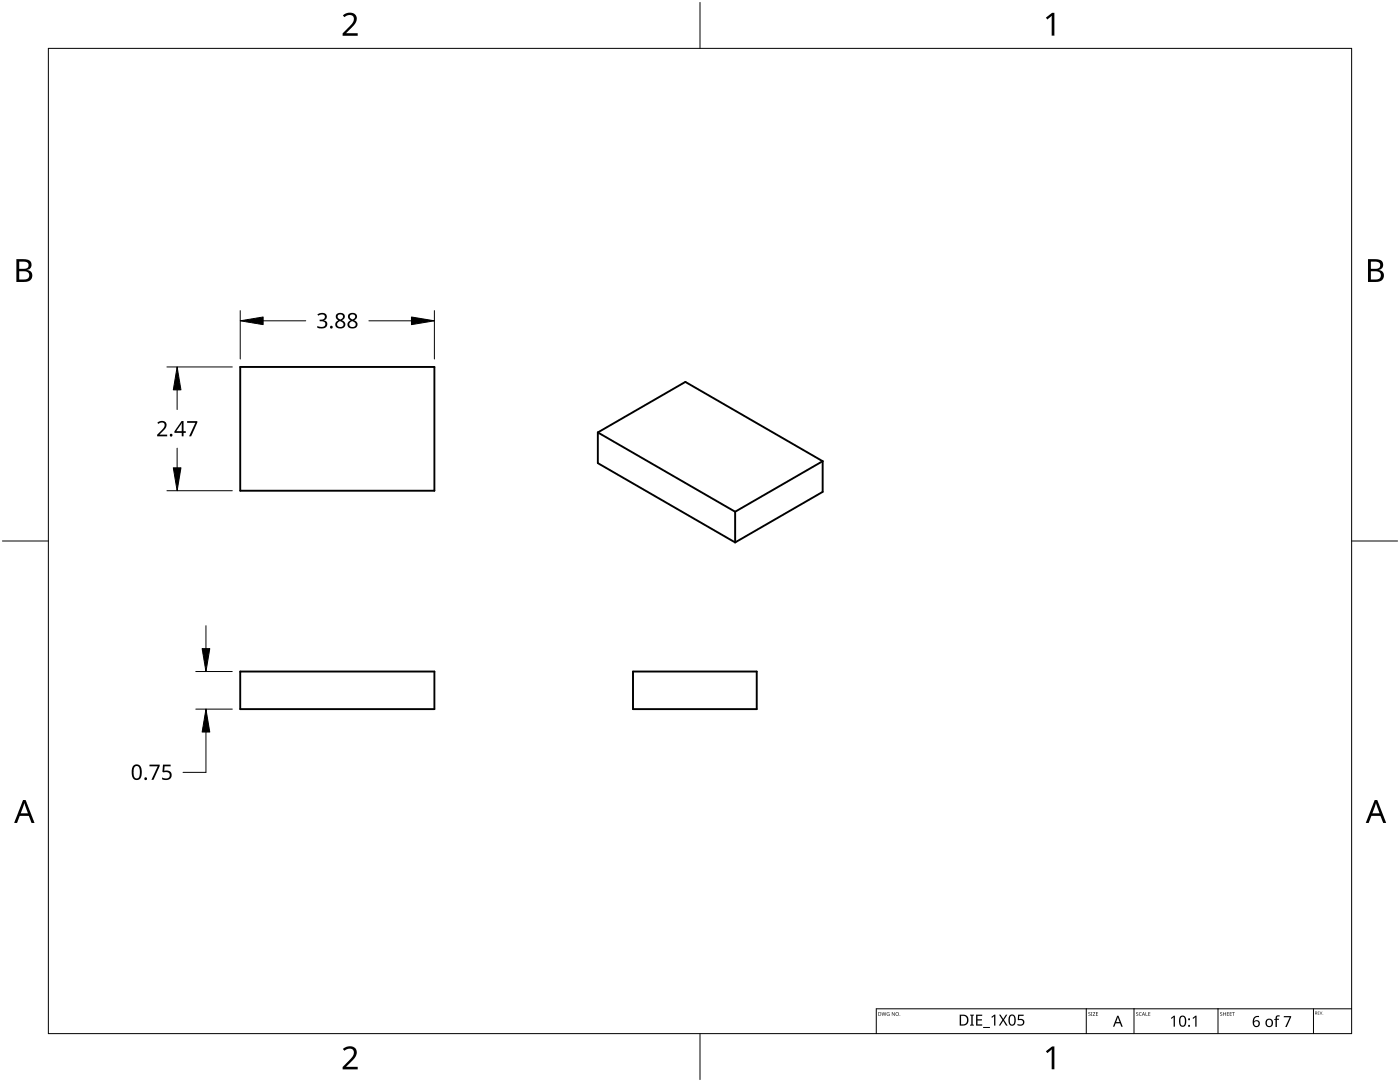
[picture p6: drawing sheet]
<svg xmlns="http://www.w3.org/2000/svg" width="279mm" height="216mm" viewBox="0 0 279 216" stroke-linecap="round" stroke-linejoin="round" font-family="sans-serif">
<path d="M47.9 73.2h38.8v24.7h-38.8zM119.3 86.3l17.5-10.1 27.4 15.8M119.3 86.3l27.4 15.8M119.3 86.3v6.1l27.4 15.8M164.2 92v6.1l-17.5 10.1M164.2 92l-17.5 10.1M146.7 102.1v6.1M47.9 134h38.8v7.5h-38.8zM126.3 134h24.7v7.5h-24.7z" fill="none" stroke="#000" stroke-width=".38"/>
<path d="M9.7 9.7h260v196.5h-260z" fill="none" stroke="#000" stroke-width=".2"/>
<path d="M139.7 .5v9.2M.5 108h9.2M269.7 108h9.2M139.7 206.2v9.2" fill="none" stroke="#000" stroke-width=".2"/>
<g fill="#000">
<path d="M68.4 3.1a1.64 1.64 0 0 1 2.8 .4 2.52 2.52 0 0 1-1.2 2.2l-.9 .9h2.3v.5h-3v-.4l1.2-1.2a1.95 1.95 0 0 0 .9-2.2 1.23 1.23 0 0 0-1.8 .1zM208.7 3.5l1.3-.9h.4v4.5h-.5v-4l-.9 .8zM68.4 209.3a1.64 1.64 0 0 1 2.8 .4 2.52 2.52 0 0 1-1.2 2.2l-.9 1h2.3v.5h-3v-.5l1.2-1.2a1.95 1.95 0 0 0 .9-2.1 1.23 1.23 0 0 0-1.8 .1zM208.7 209.8l1.3-1h.4v4.6h-.5v-4l-.9 .7z"/>
<path d="M3.3 51.7h1.3a1.28 1.28 0 0 1 1.7 1.3 1.04 1.04 0 0 1-.9 .9 1.23 1.23 0 0 1 1 1.5 1.23 1.23 0 0 1-1.5 .9h-1.6zM3.8 54.1v1.7h1a.86 .86 0 0 0 1-.9 .86 .86 0 0 0-1.1-.8zM3.8 52.2v1.4h.9a.78 .78 0 0 0 1-.7 .78 .78 0 0 0-1.1-.7z"/>
<path d="M273 51.7h1.3a1.28 1.28 0 0 1 1.7 1.3 1.04 1.04 0 0 1-.8 .9 1.23 1.23 0 0 1 1 1.5 1.23 1.23 0 0 1-1.6 .9h-1.6zM273.6 54.1v1.7h.9a.86 .86 0 0 0 1.1-.9 .86 .86 0 0 0-1.1-.8zM273.6 52.2v1.4h.8a.78 .78 0 0 0 1-.7 .78 .78 0 0 0-1.1-.7z"/>
<path d="M4.6 159.6h.5l1.8 4.6h-.6l-.6-1.4h-1.8l-.5 1.4h-.6zM4.8 160.2l-.7 2.1h1.5z"/>
<path d="M274.3 159.6h.6l1.7 4.6h-.6l-.5-1.4h-1.8l-.6 1.4h-.5zM274.6 160.2l-.7 2.1h1.4z"/>
</g>
<path d="M216.8 201.3v4.9M226.3 201.3v4.9M243.1 201.3v4.9M262.1 201.3v4.9M269.7 201.3h-94.8v4.9" fill="none" stroke="#000" stroke-width=".2"/>
<g fill="#000">
<path d="M175.9 202l.3 .6 .2-.6 .2 .6 .3-.6-.2 .7-.3-.6-.3 .6zM177 202.1l.5-.1-.3 .1-.2 .2 .3 .3h.2v-.2l-.2-.1h.2v.4l-.5-.1zM178 202l.5 .6 .1-.6v.7l-.5-.6-.1 .6zM193.6 202.5h.8v.1l-.3 .1v1.7l.3 .1v.1h-.8v-.1l.2-.1v-1.7l-.2-.1zM194.8 202.5h1.2v.2h-.9v.7h.9v.2h-.9v.8h.9v.2h-1.2zM196.2 204.9h1.4v.2h-1.4zM197.8 202.9l.6-.4h.3v2.1h-.3v-1.9l-.4 .4zM199.4 202.5h.3l.5 .8 .6-.8h.2l-.6 1 .7 1.1h-.3l-.6-.9-.6 .9h-.3l.8-1.1zM203.2 202.5h1.1v.2h-.9v.6h.3a.73 .73 0 0 1 .7 .9 .73 .73 0 0 1-1.1 .4h-.2v-.3l.2 .1a.51 .51 0 0 0 .9-.3 .51 .51 0 0 0-.8-.6h-.3zM217.2 202h.3l.1 .1a.18 .18 0 0 0-.2 0 .18 .18 0 0 0-.1 .2 .18 .18 0 0 0 .3 0 .23 .23 0 0 1-.1 .4 .23 .23 0 0 1-.3-.1 .18 .18 0 0 0 .3 .1 .18 .18 0 0 0 0-.3l-.3-.2zM217.7 202h.3v.7h-.3zM218.1 202h.5l-.4 .6 .4 .1h-.5l.4-.7z"/>
<path d="M218.7 202h.4h-.3v.3h.3l-.3 .1v.2l.3 .1h-.4zM226.8 202h.2l.1 .1a.18 .18 0 0 0-.2 0 .18 .18 0 0 0 0 .2 .18 .18 0 0 0 .2 0 .23 .23 0 0 1 0 .4 .23 .23 0 0 1-.4-.1 .18 .18 0 0 0 .3 .1 .18 .18 0 0 0 0-.3l-.2-.2zM227.4 202.1l.2-.1 .2 .1a.29 .29 0 0 0-.4 .2 .29 .29 0 0 0 .4 .3l-.1 .1-.3-.1zM228.6 202l.1 .6 .3 .1h-.4zM229.2 202h.4h-.3v.3h.2l-.2 .1v.2l.3 .1h-.4zM233.7 203.1l.6-.4h.2v2.2h-.3v-1.9l-.4 .3zM238 203.1l.6-.4h.2v2.2h-.3l.1-1.9-.5 .3zM243.5 202h.3l.1 .1a.18 .18 0 0 0-.3 0 .18 .18 0 0 0 0 .2 .18 .18 0 0 0 .3 0 .23 .23 0 0 1-.1 .4 .23 .23 0 0 1-.3-.1 .18 .18 0 0 0 .2 .1 .18 .18 0 0 0 .1-.3l-.3-.2zM244.1 202l.1 .3h.4v-.3v.7v-.3h-.4l-.1 .3zM244.8 202h.5h-.4v.3h.3l-.3 .1v.2l.4 .1h-.5zM245.4 202h.4h-.3v.3h.3l-.3 .1v.2l.3 .1h-.4zM245.9 202h.5h-.2v.7l-.1-.7z"/>
<path d="M254.7 202.7l.3-.1h.4l-.1 .3-.3-.1-.2 .2v.3h.4v.2h-.4v1.4h-.2v-1.4h-.3l.3-.2zM256.2 202.7h1.5l-.9 2.2h-.3l.9-1.9h-1.2zM263 201.8h.3l-.2 .1v.2h.2l-.2 .1v.2l.2 .1h-.3zM263.4 201.8l.2 .6 .3-.6-.2 .7z"/>
<path d="M175.3 202l.5 .1 .1 .3-.2 .2-.4 .1zM175.4 202v.6h.2l.1-.4z"/>
<path d="M178.7 202.3a.37 .37 0 0 1 .7 0 .37 .37 0 0 1-.7 0zM178.8 202.3a.3 .3 0 0 0 .6 0 .3 .3 0 0 0-.6 0z"/>
<path d="M191.5 202.5h.7a1.09 1.09 0 0 1 1.1 1.1 1.09 1.09 0 0 1-1.2 1h-.6zM191.8 202.7v1.7h.3a.86 .86 0 0 0 .9-.8 .86 .86 0 0 0-.8-.9z"/>
<path d="M201.5 202.6a.79 .79 0 0 1 1 0 .79 .79 0 0 1 .2 1 .8 .8 0 0 1-.7 1.1 .8 .8 0 0 1-.7-1.1zM201.7 202.8a1.42 1.42 0 0 0 .2 1.6 .59 .59 0 0 0 .5-.8 .57 .57 0 0 0 0-.7 .57 .57 0 0 0-.6-.2z"/>
<path d="M223 202.7h.2l.9 2.2h-.3l-.3-.7h-.8l-.3 .7h-.3zM223.1 203l-.4 .9h.7z"/>
<path d="M228.2 202l.3 .7-.2-.2h-.2l-.2 .2zM228.2 202.1l-.1 .3h.2z"/>
<path d="M235.6 202.8a.79 .79 0 0 1 .9 0 .79 .79 0 0 1 .2 1 .8 .8 0 0 1-.7 1.1 .8 .8 0 0 1-.7-1.1zM235.7 203a1.42 1.42 0 0 0 .2 1.6 .59 .59 0 0 0 .6-.8 .57 .57 0 0 0-.1-.7 .57 .57 0 0 0-.6-.2z"/>
<path d="M250.3 203l.7-.3h.3v.3a.74 .74 0 0 0-1 .8 .69 .69 0 0 1 1 .1 .69 .69 0 0 1-.3 1.1 .69 .69 0 0 1-.9-.5l-.1-.9zM250.2 204.3a.5 .5 0 0 0 1 0 .5 .5 0 0 0-1 0z"/>
<path d="M252.7 203.5a.77 .77 0 0 1 .9-.2 .77 .77 0 0 1 .5 .8 .81 .81 0 0 1-1.1 .8 .81 .81 0 0 1-.3-1.3zM253 203.6l-.2 .5a.52 .52 0 0 0 .6 .6 .52 .52 0 0 0 .4-.7 .48 .48 0 0 0-.3-.5 .48 .48 0 0 0-.5 .1z"/>
<path d="M262.5 201.8h.1a.17 .17 0 0 1 .2 .2 .17 .17 0 0 1-.1 .2l.2 .3-.4-.3v.3zM262.5 201.9v.2h.2v-.2z"/>
<circle cx="179.6" cy="202.6" r=".07"/>
<circle cx="237.3" cy="204.7" r=".2"/>
<circle cx="237.3" cy="203.4" r=".2"/>
<circle cx="264" cy="202.4" r=".06"/>
</g>
<path d="M35.3 77.8v3.9M46.4 73.2h-13.1M47.9 62v9.6M61 64h-8.5M73.6 64h8.5M86.7 62v9.6M33.3 97.9h13.1M35.3 89.4v3.9M41.1 124.9v4.5M46.4 134h-7.3M39.1 141.5h7.3M41.1 141.5v12.6h-4.6" fill="none" stroke="#000" stroke-width=".2"/>
<path d="M35.3 73.2l.8 4.6h-1.5zM47.9 64l4.6-.7v1.5zM82.1 63.3l4.6 .7-4.6 .8zM34.6 93.3h1.5l-.8 4.6zM40.3 129.4h1.6l-.8 4.6zM41.1 141.5l.8 4.6h-1.6z" fill="#000" stroke="#000" stroke-width=".2"/>
<g fill="#000">
<path d="M63.3 62.7a1.09 1.09 0 0 1 1.1-.3 1.09 1.09 0 0 1 .8 .8 .74 .74 0 0 1-.6 .7 .81 .81 0 0 1 .7 .9 .81 .81 0 0 1-.9 .7l-1.1-.1v-.4a1.08 1.08 0 0 0 1.6-.2 .62 .62 0 0 0-.8-.7h-.3v-.3a.7 .7 0 0 0 .7-.1 .7 .7 0 0 0 .3-.7 .89 .89 0 0 0-1.3 0zM31.4 84.3a1.01 1.01 0 0 1 1.2-.3 1.01 1.01 0 0 1 .6 1l-.2 .6-1.2 1.1h1.6v.4h-2v-.3l1.1-1.2a.72 .72 0 0 0 .4-.6 .72 .72 0 0 0-.5-.7l-.8 .3zM37.3 84h2.1v.3l-1.3 2.8h-.4l1.3-2.7h-1.7zM29.8 152.6h2.1v.3l-1.3 2.7h-.4l1.3-2.7h-1.7zM32.5 152.6h1.6v.3h-1.3v.9a1.02 1.02 0 0 1 1.5 .8 1.02 1.02 0 0 1-1.4 1l-.6-.1v-.4a.88 .88 0 0 0 1 .3 .88 .88 0 0 0 .6-.9 .85 .85 0 0 0-1.3-.4l-.2-.1z"/>
<path d="M67.1 62.7a.88 .88 0 0 1 1.2-.3 .88 .88 0 0 1 .4 1.2l-.5 .3a.87 .87 0 0 1 .7 1.1 .87 .87 0 0 1-1.2 .5 .82 .82 0 0 1-.8-.7 .82 .82 0 0 1 .6-.9l-.1-.1a.77 .77 0 0 1-.3-1.1zM67.3 64.7a.6 .6 0 0 0 1.2 0 .6 .6 0 0 0-1.2 0zM67.4 63.2a.5 .5 0 0 0 1 0 .5 .5 0 0 0-1 0z"/>
<path d="M69.6 62.7l.7-.3a.75 .75 0 0 1 .9 .6 .75 .75 0 0 1-.5 .9 .87 .87 0 0 1 .6 1.1 .87 .87 0 0 1-1.2 .5 .82 .82 0 0 1-.8-.7 .82 .82 0 0 1 .7-.9l-.2-.1a.77 .77 0 0 1-.2-1.1zM69.7 64.7a.6 .6 0 0 0 1.2 0 .6 .6 0 0 0-1.2 0zM69.9 63.2a.5 .5 0 0 0 1 0 .5 .5 0 0 0-1 0z"/>
<path d="M36.2 84h.4v2h.5v.4h-.5v.7h-.3v-.7h-1.5v-.3zM36.3 84.4l-1.1 1.6h1.1z"/>
<path d="M26.7 152.7a1.05 1.05 0 0 1 1.2 0 1.05 1.05 0 0 1 .4 1.2 1.3 1.3 0 0 1-1 1.7 1.22 1.22 0 0 1-1-1.5l.1-.8zM26.9 153l-.2 .5v1.2a.6 .6 0 0 0 .6 .6 .6 .6 0 0 0 .6-.7 1.66 1.66 0 0 0-.5-1.7z"/>
<circle cx="66.1" cy="65.3" r=".28"/>
<circle cx="34.2" cy="86.8" r=".28"/>
<circle cx="29.1" cy="155.4" r=".28"/>
</g>
</svg>
